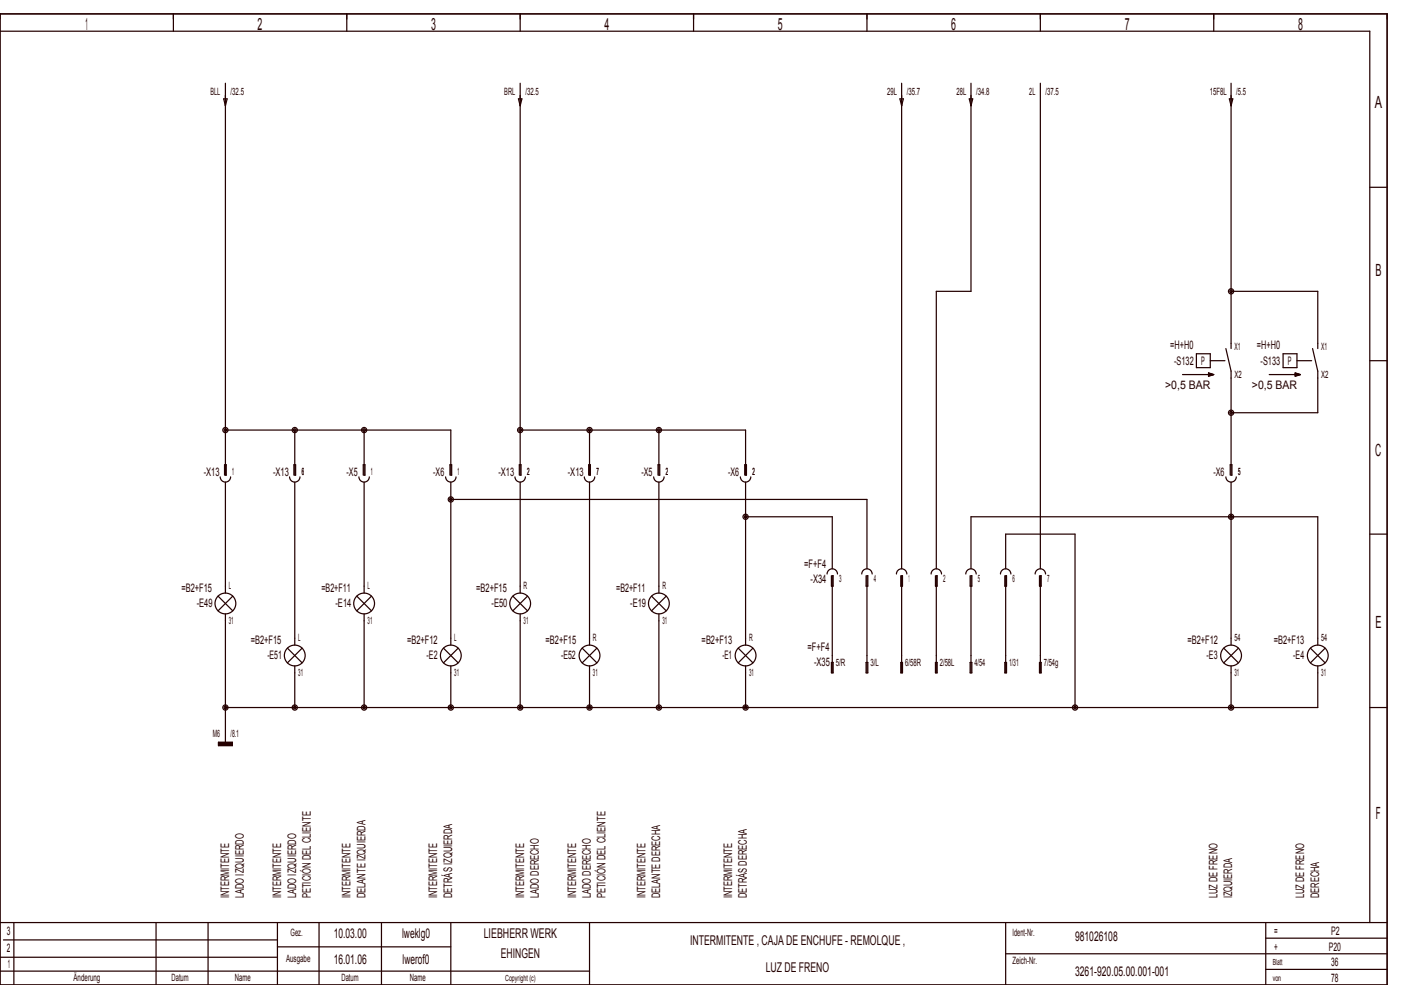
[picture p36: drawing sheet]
<svg xmlns="http://www.w3.org/2000/svg" width="404mm" height="284mm" viewBox="0 0 404 284" stroke-linecap="round" stroke-linejoin="round" font-family="sans-serif">
<defs><g id="words">
<g font-size="4.8" fill="#240000">
<text x="24.6" y="8.6">1</text>
<text x="74.3" y="8.6">2</text>
<text x="124.3" y="8.6">3</text>
<text x="174.3" y="8.6">4</text>
<text x="224.3" y="8.6">5</text>
<text x="274.3" y="8.6">6</text>
<text x="324.3" y="8.6">7</text>
<text x="374.3" y="8.6">8</text>
<text x="396.5" y="31.1">A</text>
<text x="396.7" y="79.6">B</text>
<text x="396.6" y="131.6">C</text>
<text x="396.7" y="181.1">E</text>
<text x="396.8" y="236.1">F</text>
</g>
<g font-size="3.9" fill="#240000">
<text x="96.2" y="270.3">10.03.00</text>
<text x="116" y="270.3">lweklg0</text>
<text x="139.5" y="270.3">LIEBHERR WERK</text>
<text x="199" y="272.3">INTERMITENTE , CAJA DE ENCHUFE ­ REMOLQUE ,</text>
<text x="310" y="271.3">981026108</text>
<text x="96.2" y="277.8">16.01.06</text>
<text x="116.1" y="277.8">lwerof0</text>
<text x="144.4" y="276.3">EHINGEN</text>
<text x="220.8" y="280.3">LUZ DE FRENO</text>
<text x="310" y="281.3">3261­920.05.00.001­001</text>
</g>
<g font-size="3.4" fill="#240000">
<text x="337.5" y="100.7">=H+H0</text>
<text x="362.5" y="100.7">=H+H0</text>
<text x="338.6" y="105.1">­S132</text>
<text x="346.4" y="105.1">P</text>
<text x="363.5" y="105.1">­S133</text>
<text x="371.4" y="105.1">P</text>
<text x="336" y="112.1">&gt;0,5 BAR</text>
<text x="361" y="112.1">&gt;0,5 BAR</text>
<text x="58.7" y="137.1">­X13</text>
<text x="78.7" y="137.1">­X13</text>
<text x="99.9" y="137.1">­X5</text>
<text x="124.9" y="137.1">­X6</text>
<text x="143.7" y="137.1">­X13</text>
<text x="163.7" y="137.1">­X13</text>
<text x="184.9" y="137.1">­X5</text>
<text x="209.9" y="137.1">­X6</text>
<text x="349.9" y="137.1">­X6</text>
<text x="231.9" y="163.7">=F+F4</text>
<text x="52.3" y="170.7">=B2+F15</text>
<text x="92.7" y="170.7">=B2+F11</text>
<text x="137.3" y="170.7">=B2+F15</text>
<text x="177.7" y="170.7">=B2+F11</text>
<text x="233.7" y="168.1">­X34</text>
<text x="56.7" y="175.1">­E49</text>
<text x="96.7" y="175.1">­E14</text>
<text x="141.7" y="175.1">­E50</text>
<text x="181.7" y="175.1">­E19</text>
<text x="72.3" y="185.7">=B2+F15</text>
<text x="117.4" y="185.7">=B2+F12</text>
<text x="157.3" y="185.7">=B2+F15</text>
<text x="202.3" y="185.7">=B2+F13</text>
<text x="342.4" y="185.7">=B2+F12</text>
<text x="367.3" y="185.7">=B2+F13</text>
<text x="77.1" y="190.1">­E51</text>
<text x="123" y="190.1">­E2</text>
<text x="161.8" y="190.1">­E52</text>
<text x="208.3" y="190.1">­E1</text>
<text x="232.9" y="187.7">=F+F4</text>
<text x="347.9" y="190.1">­E3</text>
<text x="372.9" y="190.1">­E4</text>
<text x="234.7" y="192.1">­X35</text>
<text x="66.1" y="259" transform="rotate(-90 66.1 259)">INTERMITENTE</text>
<text x="70.4" y="259" transform="rotate(-90 70.4 259)">LADO IZQUIERDO</text>
<text x="81.1" y="259" transform="rotate(-90 81.1 259)">INTERMITENTE</text>
<text x="85.4" y="259" transform="rotate(-90 85.4 259)">LADO IZQUIERDO</text>
<text x="89.6" y="259" transform="rotate(-90 89.6 259)">PETICIÓN DEL CLIENTE</text>
<text x="101.1" y="259" transform="rotate(-90 101.1 259)">INTERMITENTE</text>
<text x="105.4" y="259" transform="rotate(-90 105.4 259)">DELANTE IZQUIERDA</text>
<text x="126.1" y="259" transform="rotate(-90 126.1 259)">INTERMITENTE</text>
<text x="130.4" y="259" transform="rotate(-90 130.4 259)">DETRÁS IZQUIERDA</text>
<text x="151.1" y="259" transform="rotate(-90 151.1 259)">INTERMITENTE</text>
<text x="155.4" y="259" transform="rotate(-90 155.4 259)">LADO DERECHO</text>
<text x="166.1" y="259" transform="rotate(-90 166.1 259)">INTERMITENTE</text>
<text x="170.4" y="259" transform="rotate(-90 170.4 259)">LADO DERECHO</text>
<text x="174.6" y="259" transform="rotate(-90 174.6 259)">PETICIÓN DEL CLIENTE</text>
<text x="186.1" y="259" transform="rotate(-90 186.1 259)">INTERMITENTE</text>
<text x="190.4" y="259" transform="rotate(-90 190.4 259)">DELANTE DERECHA</text>
<text x="211.1" y="259" transform="rotate(-90 211.1 259)">INTERMITENTE</text>
<text x="215.4" y="259" transform="rotate(-90 215.4 259)">DETRÁS DERECHA</text>
<text x="351.1" y="259" transform="rotate(-90 351.1 259)">LUZ DE FRENO</text>
<text x="355.4" y="259" transform="rotate(-90 355.4 259)">IZQUIERDA</text>
<text x="376.1" y="259" transform="rotate(-90 376.1 259)">LUZ DE FRENO</text>
<text x="380.4" y="259" transform="rotate(-90 380.4 259)">DERECHA</text>
<text x="2" y="269.6">3</text>
<text x="367.5" y="269.6">=</text>
<text x="383.8" y="269.6">P2</text>
<text x="2" y="274.6">2</text>
<text x="367.5" y="274.1">+</text>
<text x="383.2" y="274.1">P20</text>
<text x="2.2" y="279.1">1</text>
<text x="383.9" y="278.6">36</text>
<text x="383.9" y="283.1">78</text>
</g>
<g font-size="2.9" fill="#240000">
<text x="60.7" y="27.4">BLL</text>
<text x="66.5" y="27.4">/32.5</text>
<text x="145.4" y="27.4">BRL</text>
<text x="151.5" y="27.4">/32.5</text>
<text x="255.8" y="27.4">29L</text>
<text x="261.5" y="27.4">/35.7</text>
<text x="275.8" y="27.4">28L</text>
<text x="281.5" y="27.4">/34.8</text>
<text x="296.8" y="27.4">2L</text>
<text x="301.5" y="27.4">/37.5</text>
<text x="348.8" y="27.4">15F8L</text>
<text x="356.5" y="27.4">/5.5</text>
<text x="356" y="100.8">X1</text>
<text x="381" y="100.8">X1</text>
<text x="356" y="108.9">X2</text>
<text x="381" y="108.9">X2</text>
<text x="67" y="136.9">1</text>
<text x="87" y="136.9">6</text>
<text x="107" y="136.9">1</text>
<text x="132" y="136.9">1</text>
<text x="152" y="136.9">2</text>
<text x="172" y="136.9">7</text>
<text x="192" y="136.9">2</text>
<text x="217" y="136.9">2</text>
<text x="357" y="136.9">5</text>
<text x="242" y="167.9">3</text>
<text x="252" y="167.9">4</text>
<text x="262" y="167.9">1</text>
<text x="272" y="167.9">2</text>
<text x="282" y="167.9">5</text>
<text x="292" y="167.9">6</text>
<text x="302" y="167.9">7</text>
<text x="66" y="169.9">L</text>
<text x="106" y="169.9">L</text>
<text x="151" y="169.9">R</text>
<text x="191" y="169.9">R</text>
<text x="66" y="179.9">31</text>
<text x="106" y="179.9">31</text>
<text x="151" y="179.9">31</text>
<text x="191" y="179.9">31</text>
<text x="86" y="184.9">L</text>
<text x="131" y="184.9">L</text>
<text x="171" y="184.9">R</text>
<text x="216" y="184.9">R</text>
<text x="356" y="184.9">54</text>
<text x="381" y="184.9">54</text>
<text x="241" y="191.9">5/R</text>
<text x="251" y="191.9">3/L</text>
<text x="261" y="191.9">6/58R</text>
<text x="271" y="191.9">2/58L</text>
<text x="281" y="191.9">4/54</text>
<text x="291" y="191.9">1/31</text>
<text x="301" y="191.9">7/54g</text>
<text x="86" y="194.9">31</text>
<text x="131" y="194.9">31</text>
<text x="171" y="194.9">31</text>
<text x="216" y="194.9">31</text>
<text x="356" y="194.9">31</text>
<text x="381" y="194.9">31</text>
<text x="61.4" y="212.4">M6</text>
<text x="66.5" y="212.4">/8.1</text>
<text x="83.8" y="269.9">Gez.</text>
<text x="292" y="269.9">Ident­Nr.</text>
<text x="82.5" y="277.4">Ausgabe</text>
<text x="292" y="277.9">Zeich­Nr.</text>
<text x="21.2" y="282.9">Änderung</text>
<text x="49.5" y="282.9">Datum</text>
<text x="67.7" y="282.9">Name</text>
<text x="98.5" y="282.9">Datum</text>
<text x="118.2" y="282.9">Name</text>
</g>
<g font-size="2.4" fill="#240000">
<text x="367" y="278.3">Blatt</text>
<text x="145.7" y="282.8">Copyright (c)</text>
<text x="367" y="282.8">von</text>
</g>
</g></defs>
<g fill="none" stroke="#240000" stroke-width=".35">
<path d="M0 4h400v280h-400zM0 9h395v257M50 4v5M100 4v5M150 4v5M200 4v5M250 4v5M300 4v5M350 4v5M64.5 28.5h1l-.5 2zM65 24v113h.2v-3h-.5v3M149.5 28.5h1l-.5 2z"/>
<path d="M150 24v113h.2v-3h-.4v3M259.5 28.5h1l-.5 2zM260 24v140M279.5 28.5h1l-.5 2zM280 24v60h-10v80M300 24v140M354.5 28.5h1l-.5 2zM355 24v76.5M395 54h5M355 84h25v16.5M341 108h9M345 102h4v4h-4z"/>
<path d="M348.5 107.5l1.5 .5-1.5 .5zM348.5 107.9l.4 .1-.4 .1M348.5 107.8l.9 .2-.9 .2M348.5 107.7l1.2 .3-1.2 .3M348.5 107.6l1.4 .4-1.4 .4M353.5 100.5l1.5 6.5v30h.2v-3h-.4v3M366 108h9M370 102h4v4h-4zM373.5 107.5l1.5 .5-1.5 .5zM373.5 107.9l.4 .1-.4 .1M373.5 107.8l.9 .2-.9 .2M373.5 107.7l1.2 .3-1.2 .3"/>
<path d="M373.5 107.6l1.4 .4-1.4 .4M378.5 100.5l1.5 6.5v12h-25M395 104h5M63.5 137.5a1.5 1.5 0 0 0 1.5 1.5 1.5 1.5 0 0 0 1.5-1.5M65 139v32M65 124h65v13h.2v-3h-.4v3M83.5 137.5a1.5 1.5 0 0 0 1.5 1.5 1.5 1.5 0 0 0 1.5-1.5M85 124v13h.2v-3h-.5v3M85 139v47M103.5 137.5a1.5 1.5 0 0 0 1.5 1.5 1.5 1.5 0 0 0 1.5-1.5M105 124v13h.3v-3h-.6v3M105 139v32"/>
<path d="M128.5 137.5a1.5 1.5 0 0 0 1.5 1.5 1.5 1.5 0 0 0 1.5-1.5M130 139v47M148.5 137.5a1.5 1.5 0 0 0 1.5 1.5 1.5 1.5 0 0 0 1.5-1.5M150 139v32M150 124h65v13h.2v-3h-.4v3M168.5 137.5a1.5 1.5 0 0 0 1.5 1.5 1.5 1.5 0 0 0 1.5-1.5M170 124v13h.2v-3h-.5v3M170 139v47M188.5 137.5a1.5 1.5 0 0 0 1.5 1.5 1.5 1.5 0 0 0 1.5-1.5M190 124v13h.2v-3h-.4v3M190 139v32M213.5 137.5a1.5 1.5 0 0 0 1.5 1.5 1.5 1.5 0 0 0 1.5-1.5"/>
<path d="M215 139v47M353.5 137.5a1.5 1.5 0 0 0 1.5 1.5 1.5 1.5 0 0 0 1.5-1.5M355 139v47M130 144h120v20M215 149h25v15M395 154h5M62.9 171.9l4.2 4.2M65 177v37M67.1 171.9l-4.2 4.2M102.9 171.9l4.2 4.2M105 177v27M107.1 171.9l-4.2 4.2"/>
<path d="M147.9 171.9l4.2 4.2M150 177v27M152.1 171.9l-4.2 4.2M187.9 171.9l4.2 4.2M190 177v27M192.1 171.9l-4.2 4.2M238.5 165.5a1.5 1.5 0 0 1 1.5-1.5 1.5 1.5 0 0 1 1.5 1.5M239.8 166v3h.4v-3h-.2v28M248.5 165.5a1.5 1.5 0 0 1 1.5-1.5 1.5 1.5 0 0 1 1.5 1.5M249.8 166v3h.5v-3h-.3v28M258.5 165.5a1.5 1.5 0 0 1 1.5-1.5 1.5 1.5 0 0 1 1.5 1.5M259.7 166v3h.5v-3h-.2v28"/>
<path d="M268.5 165.5a1.5 1.5 0 0 1 1.5-1.5 1.5 1.5 0 0 1 1.5 1.5M269.8 166v3h.4v-3h-.2v28M278.5 165.5a1.5 1.5 0 0 1 1.5-1.5 1.5 1.5 0 0 1 1.5 1.5M279.8 166v3h.4v-3h-.2v28M280 164v-15h100v37M288.5 165.5a1.5 1.5 0 0 1 1.5-1.5 1.5 1.5 0 0 1 1.5 1.5M289.8 166v3h.5v-3h-.3v28M290 164v-10h20v50M298.5 165.5a1.5 1.5 0 0 1 1.5-1.5 1.5 1.5 0 0 1 1.5 1.5M299.7 166v3h.6v-3h-.3v28M82.9 186.9l4.2 4.2M85 192v12"/>
<path d="M87.1 186.9l-4.2 4.2M127.9 186.9l4.2 4.2M130 192v12M132.1 186.9l-4.2 4.2M167.9 186.9l4.2 4.2M170 192v12M172.1 186.9l-4.2 4.2M212.9 186.9l4.2 4.2M215 192v12M217.1 186.9l-4.2 4.2M239.8 191h.4v3h-.4zM249.8 191h.5v3h-.5z"/>
<path d="M259.7 191h.5v3h-.5zM269.8 191h.4v3h-.4zM279.8 191h.4v3h-.4zM289.8 191h.5v3h-.5zM299.7 191h.6v3h-.6zM352.9 186.9l4.2 4.2M355 192v12M357.1 186.9l-4.2 4.2M377.9 186.9l4.2 4.2M380 192v12h-315M382.1 186.9l-4.2 4.2M63 214h4v1h-4z"/>
<path d="M63 214.9h4M63 214.8h4M63 214.7h4M63 214.6h4M63 214.5h4M63 214.4h4M63 214.3h4M63 214.2h4M63 214.1h4M395 204h5M0 276h80M0 266h400"/>
<path d="M1 271h79M4 266v18M45 266v18M60 266v18M80 266v18M80 273h50M92 266v18M110 266v18M130 266v18M170 266v18M290 266v18M290 275h110"/>
<path d="M365 266v18M365 279.5h35M365 270.5h35M0 280h170"/>
<circle cx="355" cy="84" r=".75"/>
<circle cx="355" cy="84" r=".38"/>
<circle cx="355" cy="119" r=".75"/>
<circle cx="355" cy="119" r=".38"/>
<circle cx="65" cy="124" r=".75"/>
<circle cx="65" cy="124" r=".38"/>
<circle cx="85" cy="124" r=".75"/>
<circle cx="85" cy="124" r=".38"/>
<circle cx="105" cy="124" r=".75"/>
<circle cx="105" cy="124" r=".38"/>
<circle cx="150" cy="124" r=".75"/>
<circle cx="150" cy="124" r=".38"/>
<circle cx="170" cy="124" r=".75"/>
<circle cx="170" cy="124" r=".38"/>
<circle cx="190" cy="124" r=".75"/>
<circle cx="190" cy="124" r=".38"/>
<circle cx="130" cy="144" r=".75"/>
<circle cx="130" cy="144" r=".38"/>
<circle cx="215" cy="149" r=".38"/>
<circle cx="215" cy="149" r=".75"/>
<circle cx="355" cy="149" r=".75"/>
<circle cx="355" cy="149" r=".38"/>
<circle cx="65" cy="174" r="3"/>
<circle cx="105" cy="174" r="3"/>
<circle cx="150" cy="174" r="3"/>
<circle cx="190" cy="174" r="3"/>
<circle cx="85" cy="189" r="3"/>
<circle cx="130" cy="189" r="3"/>
<circle cx="170" cy="189" r="3"/>
<circle cx="215" cy="189" r="3"/>
<circle cx="355" cy="189" r="3"/>
<circle cx="380" cy="189" r="3"/>
<circle cx="65" cy="204" r=".75"/>
<circle cx="65" cy="204" r=".38"/>
<circle cx="85" cy="204" r=".75"/>
<circle cx="85" cy="204" r=".38"/>
<circle cx="105" cy="204" r=".75"/>
<circle cx="105" cy="204" r=".38"/>
<circle cx="130" cy="204" r=".75"/>
<circle cx="130" cy="204" r=".38"/>
<circle cx="150" cy="204" r=".75"/>
<circle cx="150" cy="204" r=".38"/>
<circle cx="170" cy="204" r=".75"/>
<circle cx="170" cy="204" r=".38"/>
<circle cx="190" cy="204" r=".75"/>
<circle cx="190" cy="204" r=".38"/>
<circle cx="215" cy="204" r=".38"/>
<circle cx="215" cy="204" r=".75"/>
<circle cx="310" cy="204" r=".75"/>
<circle cx="310" cy="204" r=".38"/>
<circle cx="355" cy="204" r=".75"/>
<circle cx="355" cy="204" r=".38"/>
</g>
<path d="M349 104h5M374 104h5" fill="none" stroke="#240000" stroke-width=".35" stroke-dasharray="4.2 1.8"/>
<use href="#words"/>
</svg>
